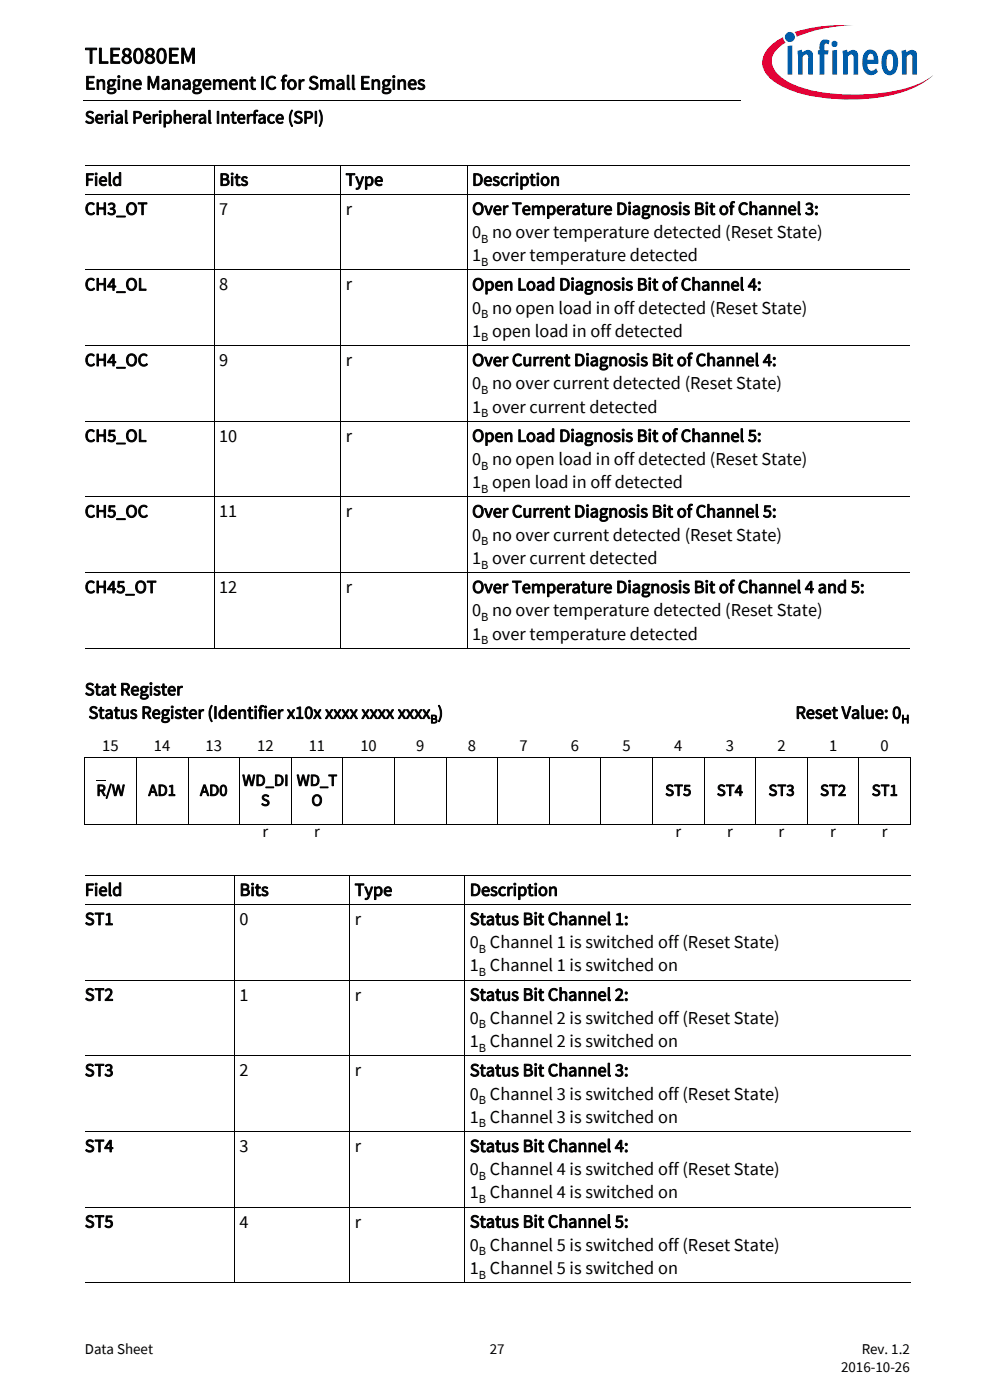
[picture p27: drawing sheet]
<svg xmlns="http://www.w3.org/2000/svg" width="210mm" height="297mm" viewBox="0 0 210 297" stroke-linecap="round" stroke-linejoin="round" font-family="sans-serif">
<defs><g id="words">
<text font-size="4.9" x="18" y="13.4">TLE8080EM</text>
<text font-size="4.2" x="18" y="19">Engine Management IC for Small Engines</text>
<g font-size="3.9">
<text x="18" y="26.2">Serial Peripheral Interface (SPI)</text>
<text x="18" y="39.4">Field</text>
<text x="46.5" y="39.4">Bits</text>
<text x="73.3" y="39.4">Type</text>
<text x="100.1" y="39.4">Description</text>
<text x="18" y="45.6">CH3_OT</text>
<text x="46.5" y="45.6">7</text>
<text x="73.3" y="45.6">r</text>
<text x="100.1" y="45.6">Over Temperature Diagnosis Bit of Channel 3:</text>
<text x="100.1" y="50.5">0 no over temperature detected (Reset State)</text>
<text x="100.1" y="55.4">1 over temperature detected</text>
<text x="18" y="61.6">CH4_OL</text>
<text x="46.5" y="61.6">8</text>
<text x="73.3" y="61.6">r</text>
<text x="100.1" y="61.6">Open Load Diagnosis Bit of Channel 4:</text>
<text x="100.1" y="71.5">1 open load in off detected</text>
<text x="100.1" y="66.5">0 no open load in off detected (Reset State)</text>
<text x="18" y="77.6">CH4_OC</text>
<text x="46.5" y="77.6">9</text>
<text x="73.3" y="77.6">r</text>
<text x="100.1" y="77.6">Over Current Diagnosis Bit of Channel 4:</text>
<text x="100.1" y="82.6">0 no over current detected (Reset State)</text>
<text x="100.1" y="87.5">1 over current detected</text>
<text x="18" y="93.7">CH5_OL</text>
<text x="46.5" y="93.7">10</text>
<text x="73.3" y="93.7">r</text>
<text x="100.1" y="93.7">Open Load Diagnosis Bit of Channel 5:</text>
<text x="100.1" y="98.6">0 no open load in off detected (Reset State)</text>
<text x="100.1" y="103.6">1 open load in off detected</text>
<text x="18" y="109.8">CH5_OC</text>
<text x="46.5" y="109.8">11</text>
<text x="73.3" y="109.8">r</text>
<text x="100.1" y="109.8">Over Current Diagnosis Bit of Channel 5:</text>
<text x="100.1" y="119.6">1 over current detected</text>
<text x="100.1" y="114.7">0 no over current detected (Reset State)</text>
<text x="18" y="125.8">CH45_OT</text>
<text x="46.5" y="125.8">12</text>
<text x="73.3" y="125.8">r</text>
<text x="100.1" y="125.8">Over Temperature Diagnosis Bit of Channel 4 and 5:</text>
<text x="100.1" y="130.7">0 no over temperature detected (Reset State)</text>
<text x="100.1" y="135.7">1 over temperature detected</text>
<text x="18" y="147.5">Stat Register</text>
<text x="18.8" y="152.4">Status Register (Identifier x10x xxxx xxxx xxxx )</text>
<text x="168.7" y="152.4">Reset Value: 0</text>
<text x="18" y="190">Field</text>
<text x="50.8" y="190">Bits</text>
<text x="75.2" y="190">Type</text>
<text x="99.6" y="190">Description</text>
<text x="18" y="196.2">ST1</text>
<text x="50.8" y="196.2">0</text>
<text x="75.2" y="196.2">r</text>
<text x="99.7" y="196.2">Status Bit Channel 1:</text>
<text x="99.7" y="201.1">0 Channel 1 is switched off (Reset State)</text>
<text x="99.7" y="206.1">1 Channel 1 is switched on</text>
<text x="18" y="212.3">ST2</text>
<text x="50.8" y="212.3">1</text>
<text x="75.2" y="212.3">r</text>
<text x="99.7" y="212.3">Status Bit Channel 2:</text>
<text x="99.7" y="217.2">0 Channel 2 is switched off (Reset State)</text>
<text x="99.7" y="222.1">1 Channel 2 is switched on</text>
<text x="18" y="228.3">ST3</text>
<text x="50.8" y="228.3">2</text>
<text x="75.2" y="228.3">r</text>
<text x="99.7" y="228.3">Status Bit Channel 3:</text>
<text x="99.7" y="233.3">0 Channel 3 is switched off (Reset State)</text>
<text x="99.7" y="238.2">1 Channel 3 is switched on</text>
<text x="18" y="244.4">ST4</text>
<text x="50.8" y="244.4">3</text>
<text x="75.2" y="244.4">r</text>
<text x="99.7" y="244.4">Status Bit Channel 4:</text>
<text x="99.7" y="249.3">0 Channel 4 is switched off (Reset State)</text>
<text x="99.7" y="254.2">1 Channel 4 is switched on</text>
<text x="18" y="260.4">ST5</text>
<text x="50.8" y="260.4">4</text>
<text x="75.2" y="260.4">r</text>
<text x="99.7" y="260.4">Status Bit Channel 5:</text>
<text x="99.7" y="265.3">0 Channel 5 is switched off (Reset State)</text>
<text x="99.7" y="270.3">1 Channel 5 is switched on</text>
</g>
<g font-size="3.5">
<text x="21.7" y="159.3">15</text>
<text x="32.7" y="159.3">14</text>
<text x="43.6" y="159.3">13</text>
<text x="54.5" y="159.3">12</text>
<text x="65.5" y="159.3">11</text>
<text x="76.4" y="159.3">10</text>
<text x="88.3" y="159.3">9</text>
<text x="99.2" y="159.3">8</text>
<text x="110.2" y="159.3">7</text>
<text x="121.1" y="159.3">6</text>
<text x="132" y="159.3">5</text>
<text x="143" y="159.3">4</text>
<text x="153.9" y="159.3">3</text>
<text x="164.9" y="159.3">2</text>
<text x="175.8" y="159.3">1</text>
<text x="186.8" y="159.3">0</text>
<text x="51.4" y="166.7">WD_DI</text>
<text x="62.9" y="166.7">WD_T</text>
<text x="20.4" y="168.8">R/W</text>
<text x="31.5" y="168.8">AD1</text>
<text x="42.4" y="168.8">AD0</text>
<text x="55.4" y="170.9">S</text>
<text x="66.1" y="170.9">O</text>
<text x="141.1" y="168.8">ST5</text>
<text x="152" y="168.8">ST4</text>
<text x="163" y="168.8">ST3</text>
<text x="174" y="168.8">ST2</text>
<text x="184.9" y="168.8">ST1</text>
<text x="55.7" y="177.6">r</text>
<text x="66.6" y="177.6">r</text>
<text x="143.3" y="177.6">r</text>
<text x="154.2" y="177.6">r</text>
<text x="165.1" y="177.6">r</text>
<text x="176.1" y="177.6">r</text>
<text x="187" y="177.6">r</text>
</g>
<g font-size="3.2">
<text x="18" y="287.3">Data Sheet</text>
<text x="103.9" y="287.3">27</text>
<text x="182.8" y="287.3">Rev. 1.2</text>
<text x="178.4" y="291.2">2016-10-26</text>
</g>
<g font-size="2.6">
<text x="102.1" y="51.5">B</text>
<text x="102.1" y="56.4">B</text>
<text x="102.1" y="67.5">B</text>
<text x="102.1" y="72.4">B</text>
<text x="102.1" y="83.5">B</text>
<text x="102.1" y="88.5">B</text>
<text x="102.1" y="99.6">B</text>
<text x="102.1" y="104.5">B</text>
<text x="102.1" y="115.7">B</text>
<text x="102.1" y="120.6">B</text>
<text x="102.1" y="131.7">B</text>
<text x="102.1" y="136.7">B</text>
<text x="91.3" y="153.4">B</text>
<text x="191.2" y="153.4">H</text>
<text x="101.6" y="202.1">B</text>
<text x="101.6" y="207.1">B</text>
<text x="101.6" y="218.2">B</text>
<text x="101.6" y="223.1">B</text>
<text x="101.6" y="234.2">B</text>
<text x="101.6" y="239.2">B</text>
<text x="101.6" y="250.3">B</text>
<text x="101.6" y="255.2">B</text>
<text x="101.6" y="266.3">B</text>
<text x="101.6" y="271.3">B</text>
</g>
</g></defs>
<path d="M17.7 21.3l.1 .1z" fill="#000"/>
<path d="M17.8 21.4h140.5" fill="none" stroke="#000" stroke-width=".21"/>
<path d="M157.3 5.1h42.7v21.5h-42.7z" fill="#fff"/>
<path d="M168.6 6.8l.4 1 1.4-.5a31.9 31.9 0 0 1 10.7-1.9 32.2 32.2 0 0 0-12.5 1.4zM163.4 9.8a4.3 4.3 0 0 0 0 6.9 21.8 21.8 0 0 0 11.7 4.1 38.5 38.5 0 0 0 18.7-2.1 14.3 14.3 0 0 0 4.2-2.8 18.4 18.4 0 0 1-8.8 3.5 40.4 40.4 0 0 1-20.2-1.2l-1.6-.7a6.4 6.4 0 0 1-3.7-4.4 5.1 5.1 0 0 1 2.9-4.1l-.3-.3-.2-.8-1 .5z" fill-rule="evenodd" fill="#e30034"/>
<path d="M166.5 7.8a1.06 1.06 0 0 0 2.1 0 1.06 1.06 0 0 0-2.1 0zM167.1 9.8v6h.9v-6.2zM169.1 10.8l.2 1.3v3.7h.9v-3.8l.7-.4h.3l.2 .3v3.9h1v-3.9a1.21 1.21 0 0 0-.8-1.3 1.21 1.21 0 0 0-1.4 .5l-.1-.6zM174.3 8.6a2.41 2.41 0 0 0-.5 2.1h-.3v.9h.3v4.2h1v-4.2h.8l.2-.9h-1v-.9a.49 .49 0 0 1 .3-.6 .49 .49 0 0 1 .6 .2l.3-.7a1.45 1.45 0 0 0-1.7-.1zM176.5 10.7v5.1h1v-5.2zM176.3 9.3a.7 .7 0 0 0 1.4 0 .7 .7 0 0 0-1.4 0zM178.7 10.8l.1 5h1v-3.8a.64 .64 0 0 1 .5-.5 .64 .64 0 0 1 .7 .4v3.9h1v-3.9a1.22 1.22 0 0 0-.8-1.3 1.22 1.22 0 0 0-1.4 .5l-.2-.6zM183.7 10.8a3.9 3.9 0 0 0-.1 4.7 1.76 1.76 0 0 0 2.6-.3l-.4-.7a.99 .99 0 0 1-1.6 .1l-.2-1.1h2.3v-.2a2.3 2.3 0 0 0-1.5-2.8h-.5zM184.2 11.7a.65 .65 0 0 1 .9-.2 .65 .65 0 0 1 .2 .9v.3h-1.3zM187.7 10.9a3.9 3.9 0 0 0 .1 4.8 1.68 1.68 0 0 0 2.6-1.5 3.8 3.8 0 0 0-.7-3.3 1.59 1.59 0 0 0-2 0zM188.4 11.6l.2-.1a.86 .86 0 0 1 .8 1.2v.7a1.26 1.26 0 0 1-.6 1.6 2.12 2.12 0 0 1-.7-2.3l.1-.9zM191.2 10.8l.1 5h1v-3.8l.7-.4h.3l.2 .3v3.9h1v-4.2a1.08 1.08 0 0 0-.6-1 1.08 1.08 0 0 0-1.3 .2l-.4 .3v-.6z" fill-rule="evenodd" fill="#005da9"/>
<g fill="none" stroke="#000" stroke-width=".21">
<path d="M18 35h175M45.5 35v102.6M72.3 35v102.6M99.1 35v102.6M18 41.2h175M18 57.2h175M18 73.3h175M18 89.4h175M18 105.4h175M18 121.5h175M18 137.5h175M17.9 160.8h175.3"/>
<path d="M17.9 174.9h175.3M18 160.8v14.1M20.4 165.7h2.1M28.9 160.7v14.3M39.9 160.7v14.3M50.8 160.7v14.3M61.8 160.7v14.3M72.7 160.7v14.3M83.7 160.7v14.3M94.6 160.7v14.3M105.6 160.7v14.3M116.5 160.7v14.3"/>
<path d="M127.5 160.7v14.3M138.4 160.7v14.3M149.3 160.7v14.3M160.3 160.7v14.3M171.2 160.7v14.3M182.2 160.7v14.3M193.1 160.8v14.1M18 185.7h175.1M18 191.9h175.1M49.8 185.6v86.6M74.2 185.6v86.6M98.6 185.6v86.6"/>
<path d="M18 207.9h175.1M18 224h175.1M18 240h175.1M18 256.1h175.1M18 272.1h175.1"/>
</g>
<use href="#words"/>
</svg>
